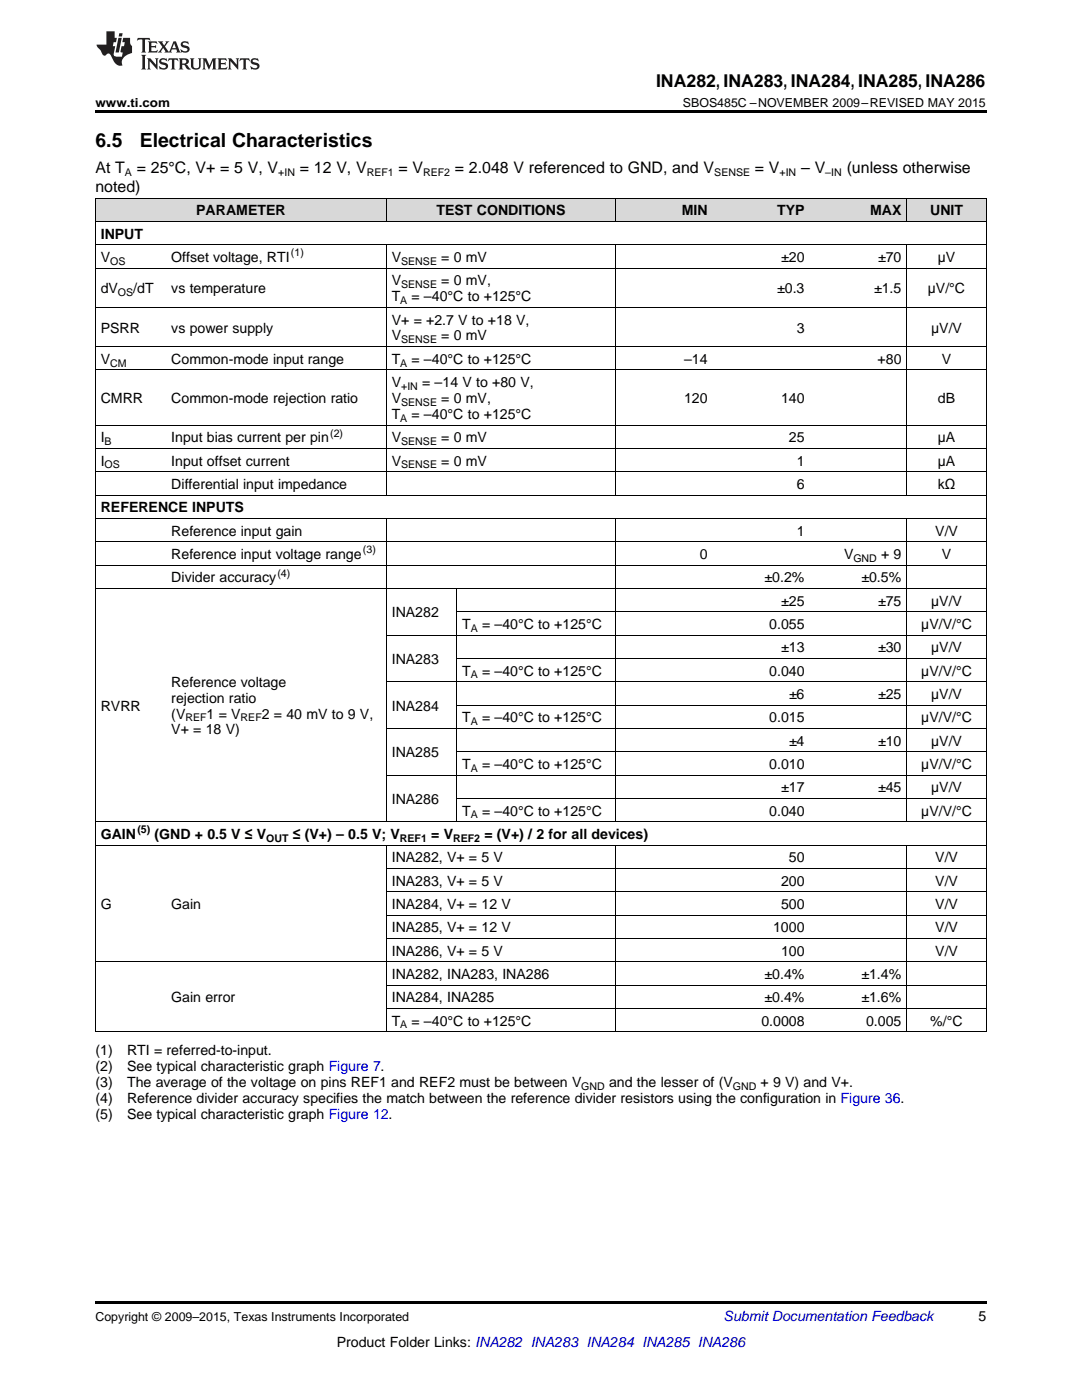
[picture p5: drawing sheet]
<svg xmlns="http://www.w3.org/2000/svg" width="216mm" height="279mm" viewBox="0 0 216 279" stroke-linecap="round" stroke-linejoin="round" font-family="sans-serif">
<defs><g id="words">
<g font-size="3.9">
<text x="19" y="29.3">6.5</text>
<text x="27.9" y="29.3">Electrical Characteristics</text>
</g>
<text font-size="3.5" x="130.9" y="17.3">INA282, INA283, INA284, INA285, INA286</text>
<g font-size="3.2">
<text x="19" y="34.4">At T</text>
<text x="27.3" y="34.4">= 25°C, V+ = 5 V, V</text>
<text x="59.8" y="34.4">= 12 V, V</text>
<text x="79.5" y="34.4">= V</text>
<text x="90.8" y="34.4">= 2.048 V referenced to GND, and V</text>
<text x="150.6" y="34.4">= V</text>
<text x="159.8" y="34.4">– V</text>
<text x="168.9" y="34.4">(unless otherwise</text>
<text x="19" y="38.3">noted)</text>
</g>
<g font-size="2.8">
<text x="20.1" y="47.6">INPUT</text>
<text x="39.2" y="43">PARAMETER</text>
<text x="87.1" y="43">TEST CONDITIONS</text>
<text x="136" y="43">MIN</text>
<text x="155.1" y="43">TYP</text>
<text x="173.6" y="43">MAX</text>
<text x="185.6" y="43">UNIT</text>
<text x="20.1" y="52.3">V</text>
<text x="34.2" y="52.3">Offset voltage, RTI</text>
<text x="78.2" y="52.3">V</text>
<text x="88.1" y="52.3">= 0 mV</text>
<text x="155.9" y="52.3">±20</text>
<text x="175.2" y="52.3">±70</text>
<text x="187.1" y="52.3">µV</text>
<text x="20.1" y="58.5">dV</text>
<text x="26.6" y="58.5">/dT</text>
<text x="34.2" y="58.5">vs temperature</text>
<text x="78.2" y="56.9">V</text>
<text x="88.1" y="56.9">= 0 mV,</text>
<text x="155.1" y="58.5">±0.3</text>
<text x="174.4" y="58.5">±1.5</text>
<text x="185.1" y="58.5">µV/°C</text>
<text x="78.2" y="60.1">T</text>
<text x="78.2" y="64.8">V+ = +2.7 V to +18 V,</text>
<text x="82.1" y="60.1">= –40°C to +125°C</text>
<text x="20.1" y="66.4">PSRR</text>
<text x="34.2" y="66.4">vs power supply</text>
<text x="78.2" y="67.9">V</text>
<text x="88.1" y="67.9">= 0 mV</text>
<text x="159" y="66.4">3</text>
<text x="185.8" y="66.4">μV/V</text>
<text x="20.1" y="72.6">V</text>
<text x="34.2" y="72.6">Common-mode input range</text>
<text x="78.2" y="72.6">T</text>
<text x="78.2" y="77.3">V</text>
<text x="82.1" y="72.6">= –40°C to +125°C</text>
<text x="84.2" y="77.3">= –14 V to +80 V,</text>
<text x="136.5" y="72.6">–14</text>
<text x="175.1" y="72.6">+80</text>
<text x="187.9" y="72.6">V</text>
<text x="20.1" y="80.4">CMRR</text>
<text x="34.2" y="80.4">Common-mode rejection ratio</text>
<text x="78.2" y="80.4">V</text>
<text x="78.2" y="83.6">T</text>
<text x="82.1" y="83.6">= –40°C to +125°C</text>
<text x="88.1" y="80.4">= 0 mV,</text>
<text x="136.5" y="80.4">120</text>
<text x="155.9" y="80.4">140</text>
<text x="187.1" y="80.4">dB</text>
<text x="20.1" y="88.3">I</text>
<text x="34.2" y="88.3">Input bias current per pin</text>
<text x="78.2" y="88.3">V</text>
<text x="88.1" y="88.3">= 0 mV</text>
<text x="157.4" y="88.3">25</text>
<text x="187.1" y="88.3">µA</text>
<text x="20.1" y="92.9">I</text>
<text x="34.2" y="92.9">Input offset current</text>
<text x="78.2" y="92.9">V</text>
<text x="88.1" y="92.9">= 0 mV</text>
<text x="159" y="92.9">1</text>
<text x="187.1" y="92.9">µA</text>
<text x="34.2" y="97.6">Differential input impedance</text>
<text x="159" y="97.6">6</text>
<text x="187.1" y="97.6">kΩ</text>
<text x="20.1" y="102.2">REFERENCE INPUTS</text>
<text x="34.2" y="106.9">Reference input gain</text>
<text x="159" y="106.9">1</text>
<text x="186.6" y="106.9">V/V</text>
<text x="34.2" y="111.5">Reference input voltage range</text>
<text x="139.6" y="111.5">0</text>
<text x="168.4" y="111.5">V</text>
<text x="175.8" y="111.5">+ 9</text>
<text x="187.9" y="111.5">V</text>
<text x="34.2" y="116.2">Divider accuracy</text>
<text x="152.6" y="116.2">±0.2%</text>
<text x="171.9" y="116.2">±0.5%</text>
<text x="78.2" y="123.2">INA282</text>
<text x="92.3" y="125.5">T</text>
<text x="96.2" y="125.5">= –40°C to +125°C</text>
<text x="153.5" y="125.5">0.055</text>
<text x="155.9" y="120.9">±25</text>
<text x="175.2" y="120.9">±75</text>
<text x="183.8" y="125.5">µV/V/°C</text>
<text x="185.8" y="120.9">µV/V</text>
<text x="155.9" y="130.2">±13</text>
<text x="175.2" y="130.2">±30</text>
<text x="185.8" y="130.2">µV/V</text>
<text x="34.2" y="137.1">Reference voltage</text>
<text x="78.2" y="132.5">INA283</text>
<text x="92.3" y="134.8">T</text>
<text x="96.2" y="134.8">= –40°C to +125°C</text>
<text x="153.5" y="134.8">0.040</text>
<text x="183.8" y="134.8">µV/V/°C</text>
<text x="20.1" y="141.8">RVRR</text>
<text x="34.2" y="140.2">rejection ratio</text>
<text x="34.2" y="143.4">(V</text>
<text x="41.2" y="143.4">1 = V</text>
<text x="52.2" y="143.4">2 = 40 mV to 9 V,</text>
<text x="78.2" y="141.8">INA284</text>
<text x="157.4" y="139.5">±6</text>
<text x="175.2" y="139.5">±25</text>
<text x="185.8" y="139.5">µV/V</text>
<text x="34.2" y="146.6">V+ = 18 V)</text>
<text x="92.3" y="144.1">T</text>
<text x="96.2" y="144.1">= –40°C to +125°C</text>
<text x="153.5" y="144.1">0.015</text>
<text x="157.4" y="148.8">±4</text>
<text x="175.2" y="148.8">±10</text>
<text x="183.8" y="144.1">µV/V/°C</text>
<text x="185.8" y="148.8">µV/V</text>
<text x="78.2" y="151.1">INA285</text>
<text x="92.3" y="153.5">T</text>
<text x="96.2" y="153.5">= –40°C to +125°C</text>
<text x="153.5" y="153.5">0.010</text>
<text x="183.8" y="153.5">µV/V/°C</text>
<text x="78.2" y="160.4">INA286</text>
<text x="155.9" y="158.1">±17</text>
<text x="175.2" y="158.1">±45</text>
<text x="185.8" y="158.1">µV/V</text>
<text x="20.1" y="167.4">GAIN</text>
<text x="30.8" y="167.4">(GND + 0.5 V ≤ V</text>
<text x="58.4" y="167.4">≤ (V+) – 0.5 V; V</text>
<text x="86" y="167.4">= V</text>
<text x="92.3" y="162.8">T</text>
<text x="96.2" y="162.8">= –40°C to +125°C</text>
<text x="96.7" y="167.4">= (V+) / 2 for all devices)</text>
<text x="153.5" y="162.8">0.040</text>
<text x="183.8" y="162.8">µV/V/°C</text>
<text x="78.2" y="172.1">INA282, V+ = 5 V</text>
<text x="157.4" y="172.1">50</text>
<text x="186.6" y="172.1">V/V</text>
<text x="78.2" y="176.7">INA283, V+ = 5 V</text>
<text x="155.9" y="176.7">200</text>
<text x="186.6" y="176.7">V/V</text>
<text x="20.1" y="181.4">G</text>
<text x="34.2" y="181.4">Gain</text>
<text x="78.2" y="181.4">INA284, V+ = 12 V</text>
<text x="155.9" y="181.4">500</text>
<text x="186.6" y="181.4">V/V</text>
<text x="78.2" y="186.1">INA285, V+ = 12 V</text>
<text x="78.2" y="190.7">INA286, V+ = 5 V</text>
<text x="154.3" y="186.1">1000</text>
<text x="155.9" y="190.7">100</text>
<text x="186.6" y="186.1">V/V</text>
<text x="186.6" y="190.7">V/V</text>
<text x="78.2" y="195.4">INA282, INA283, INA286</text>
<text x="152.6" y="195.4">±0.4%</text>
<text x="171.9" y="195.4">±1.4%</text>
<text x="34.2" y="200">Gain error</text>
<text x="78.2" y="200">INA284, INA285</text>
<text x="152.6" y="200">±0.4%</text>
<text x="171.9" y="200">±1.6%</text>
<text x="78.2" y="204.7">T</text>
<text x="82.1" y="204.7">= –40°C to +125°C</text>
<text x="151.9" y="204.7">0.0008</text>
<text x="172.8" y="204.7">0.005</text>
<text x="185.6" y="204.7">%/°C</text>
<text x="19" y="210.5">(1)</text>
<text x="19" y="213.7">(2)</text>
<text x="25.4" y="210.5">RTI = referred-to-input.</text>
<text x="25.4" y="213.7">See typical characteristic graph Figure 7.</text>
<text x="19" y="216.9">(3)</text>
<text x="19" y="220.1">(4)</text>
<text x="25.4" y="216.9">The average of the voltage on pins REF1 and REF2 must be between V</text>
<text x="25.4" y="220.1">Reference divider accuracy specifies the match between the reference divider resistors using the configuration in Figure 36.</text>
<text x="121.5" y="216.9">and the lesser of (V</text>
<text x="151.8" y="216.9">+ 9 V) and V+.</text>
<text x="19" y="223.2">(5)</text>
<text x="25.4" y="223.2">See typical characteristic graph Figure 12.</text>
<text x="195.3" y="263.6">5</text>
<text x="67.2" y="268.9">Product Folder Links: INA282 INA283 INA284 INA285 INA286</text>
</g>
<text font-size="2.8" fill="#0000c8" x="144.4" y="263.6">Submit Documentation Feedback</text>
<g font-size="2.5">
<text x="19" y="21.4">www.ti.com</text>
<text x="136.3" y="21.4">SBOS485C –NOVEMBER 2009–REVISED MAY 2015</text>
<text x="19" y="263.6">Copyright © 2009–2015, Texas Instruments Incorporated</text>
</g>
<g font-size="2.1">
<text x="24.9" y="35.1">A</text>
<text x="55.5" y="35.1">+IN</text>
<text x="73.2" y="35.1">REF1</text>
<text x="84.4" y="35.1">REF2</text>
<text x="142.5" y="35.1">SENSE</text>
<text x="155.5" y="35.1">+IN</text>
<text x="164.7" y="35.1">–IN</text>
<text x="22" y="52.8">OS</text>
<text x="58.1" y="51.2">(1)</text>
<text x="80" y="52.8">SENSE</text>
<text x="23.5" y="59.1">OS</text>
<text x="80" y="57.5">SENSE</text>
<text x="79.9" y="60.7">A</text>
<text x="80" y="68.5">SENSE</text>
<text x="22" y="73.2">CM</text>
<text x="79.9" y="73.2">A</text>
<text x="80" y="77.8">+IN</text>
<text x="80" y="81">SENSE</text>
<text x="20.9" y="88.8">B</text>
<text x="65.9" y="87.1">(2)</text>
<text x="79.9" y="84.2">A</text>
<text x="80" y="88.8">SENSE</text>
<text x="20.9" y="93.5">OS</text>
<text x="80" y="93.5">SENSE</text>
<text x="72.4" y="110.4">(3)</text>
<text x="170.3" y="112.1">GND</text>
<text x="55.4" y="115.1">(4)</text>
<text x="93.9" y="126.1">A</text>
<text x="93.9" y="135.4">A</text>
<text x="37" y="144">REF</text>
<text x="48" y="144">REF</text>
<text x="93.9" y="144.7">A</text>
<text x="93.9" y="154">A</text>
<text x="27.4" y="166.3">(5)</text>
<text x="53.1" y="168">OUT</text>
<text x="79.8" y="168">REF1</text>
<text x="90.4" y="168">REF2</text>
<text x="93.9" y="163.3">A</text>
<text x="79.9" y="205.2">A</text>
<text x="116" y="217.5">GND</text>
<text x="146.2" y="217.5">GND</text>
</g>
</g></defs>
<g fill="#d8d8d8">
<path d="M19 39.6h14.1v4.6h-14.1z"/>
<path d="M33.1 39.6h44v4.6h-44z"/>
<path d="M77.1 39.6h14.1v4.6h-14.1z"/>
<path d="M91.2 39.6h31.7v4.6h-31.7z"/>
<path d="M122.9 39.6h19.4v4.6h-19.4z"/>
<path d="M142.3 39.6h19.3v4.6h-19.3z"/>
<path d="M161.6 39.6h19.4v4.6h-19.4z"/>
<path d="M181 39.6h15.8v4.6h-15.8z"/>
</g>
<path d="M19 22h177.8v.5h-177.8zM19 259.7h177.8v.5h-177.8z" fill="#000"/>
<g fill="none" stroke="#000" stroke-width=".2">
<path d="M19 39.5h177.8M19.1 39.5v166.5M77.1 39.5v4.7M122.9 39.5v4.7M180.9 39.5v4.7M196.8 39.5v166.5M19 53.5h177.8M19 48.8h177.8M19 44.2h177.8M77.1 48.9v49.9M122.9 48.9v49.9M180.9 48.9v49.9"/>
<path d="M19 73.8h177.8M19 69.2h177.8M19 61.3h177.8M19 98.8h177.8M19 94.1h177.8M19 89.5h177.8M19 84.8h177.8M19 117.4h177.8M19 112.8h177.8M19 108.1h177.8M19 103.5h177.8M77.1 103.5v60.5"/>
<path d="M91.1 117.4v46.6M122.9 103.5v60.5M180.9 103.5v60.5M77.1 136h119.7M77.1 126.7h119.7M91.2 131.4h105.6M91.2 122.1h105.6M77.1 154.7h119.7M77.1 145.4h119.7M91.2 159.3h105.6M91.2 150h105.6M91.2 140.7h105.6"/>
<path d="M19 168.6h177.8M19 164h177.8M77.1 168.7v37.3M77.1 178h119.7M77.1 173.3h119.7M122.9 168.7v37.3M180.9 168.7v37.3M19 191.9h177.8M77.1 196.6h119.7M77.1 187.3h119.7M77.1 182.6h119.7M19 205.9h177.8"/>
<path d="M77.1 201.2h119.7"/>
</g>
<g fill="#231f20">
<path d="M27.5 7.6l-.1 .5 .4-.2h.6v.1v2.1l-.2 .4h1l-.3-.4v-2.1l.1-.1h.5l.5 .2-.2-.5zM29.5 8.3l.2 .3v1.5l-.2 .4h1.8l.2-.6a1.04 1.04 0 0 1-1.3 .2v-.7h.6l.3 .2v-.6l-.3 .2h-.6v-.6l.8-.1 .4 .3-.2-.5zM31.5 8.3l.9 1.1-.9 1.1h.8l-.2-.2 .5-.7 .4 .7-.2 .2h1.5l-.1-.2 .1-.4h.9l.1 .4-.2 .2h1l-.3-.3-.7-1.9h-.5l-.9 2-.8-1 .9-1h-.8l.1 .3-.3 .5-.4-.6 .2-.2zM34.7 8.6l.4 1h-.7zM36.3 8.4a.63 .63 0 0 0-.2 .7 .63 .63 0 0 0 .6 .4l.6 .2 .1 .2a.75 .75 0 0 1-.7 .4 .75 .75 0 0 1-.6-.5l.1 .7 .1-.1a1.11 1.11 0 0 0 1.5-.6 1.13 1.13 0 0 0-1.2-.8l-.1-.4a1.04 1.04 0 0 1 1.2 .2l-.2-.5-.1 .1-.5-.2zM28.2 10.9l.2 .4v2.2l-.2 .4h1l-.3-.4v-2.2l.3-.4zM29.3 11.6l.3 .4v1.5l-.3 .4h.8l-.2-.4v-1.3l1.5 1.7v-1.9l.2-.4h-.7l.2 .4v.9l-1.1-1.3zM32 11.8a.62 .62 0 0 0-.2 .7 .62 .62 0 0 0 .6 .4l.6 .1 .1 .3a.76 .76 0 0 1-.7 .3 .76 .76 0 0 1-.6-.4l.1 .7 .1-.1a1.11 1.11 0 0 0 1.5-.6 1.13 1.13 0 0 0-1.2-.8l-.1-.4a1.04 1.04 0 0 1 1.2 .2l-.2-.6-.1 .1-.5-.1zM33.7 11.6l-.2 .6a.61 .61 0 0 1 .8-.3v1.6l-.2 .4h.9l-.2-.4v-1.6a.63 .63 0 0 1 .8 .3l-.2-.6zM35.6 11.6l.3 .4v1.5l-.3 .4h1l-.2-.2v-.8l.5 .2a.76 .76 0 0 0 1.2 .7l-1-1a.58 .58 0 0 0 .6-.5 .58 .58 0 0 0-.5-.6zM36.4 11.9h.1a.45 .45 0 0 1 .5 .1 .45 .45 0 0 1 .1 .5l-.7 .2zM37.9 11.6l.2 .2a2.17 2.17 0 0 0 .3 1.9 .99 .99 0 0 0 1.6-.6v-1.1l.2-.4h-.7l.2 .2a1.92 1.92 0 0 1-.2 1.8 .6 .6 0 0 1-.9-.5v-1.1l.2-.4zM40.4 11.6l.2 .4v1.5l-.2 .4h.7l-.2-.4v-1.4l.8 1.8 .8-1.8v1.4l-.2 .4h.9l-.2-.4v-1.5l.2-.4h-.8l-.6 1.5-.6-1.5zM43.4 11.6l.2 .4v1.5l-.2 .4h1.8l.2-.6a1.04 1.04 0 0 1-1.3 .1v-.6h.5l.4 .2v-.6l-.4 .2h-.5v-.7h.8l.3 .3-.1-.6zM45.5 11.6l.2 .4v1.5l-.2 .4h.7l-.2-.4v-1.3l1.5 1.7v-1.9l.2-.4h-.7l.2 .4v.9l-1.1-1.3zM47.9 11.6l-.1 .6a.61 .61 0 0 1 .8-.3v1.6l-.3 .4h1l-.3-.4 .1-1.6a.63 .63 0 0 1 .7 .3l-.1-.6zM50.2 11.8a.62 .62 0 0 0-.2 .7 .62 .62 0 0 0 .6 .4l.6 .1 .2 .3a.76 .76 0 0 1-.8 .3 .76 .76 0 0 1-.6-.4l.1 .7 .2-.1a1.11 1.11 0 0 0 1.5-.6 1.13 1.13 0 0 0-1.3-.8l-.1-.4a1.04 1.04 0 0 1 1.2 .2l-.1-.6-.2 .1-.5-.1z"/>
<path d="M21.2 6.3v2.6h-1.9l.1 .4 .7 .9a.91 .91 0 0 0 1 .8 .56 .56 0 0 1 .5-.3 .56 .56 0 0 1 .5 .3l.4 .8a1.53 1.53 0 0 0 1.9 1.2 1.54 1.54 0 0 1 1-2.1l.9-.3v-1.4a1.52 1.52 0 0 1-.3-1.6h-1.4l-.2 .8h.5l-.2 .8h-.4l-.2 1v.2l.4 .1-.2 .8a1.93 1.93 0 0 1-1.6-.3l.3-1.8h-.5l.2-.8h.4l.2-.8h-.4v-1.3zM23.6 7.6l-.6 2.9h.7l.6-2.9zM23.8 6.6l-.1 .7h.6l.2-.7z"/>
</g>
<use href="#words"/>
</svg>
